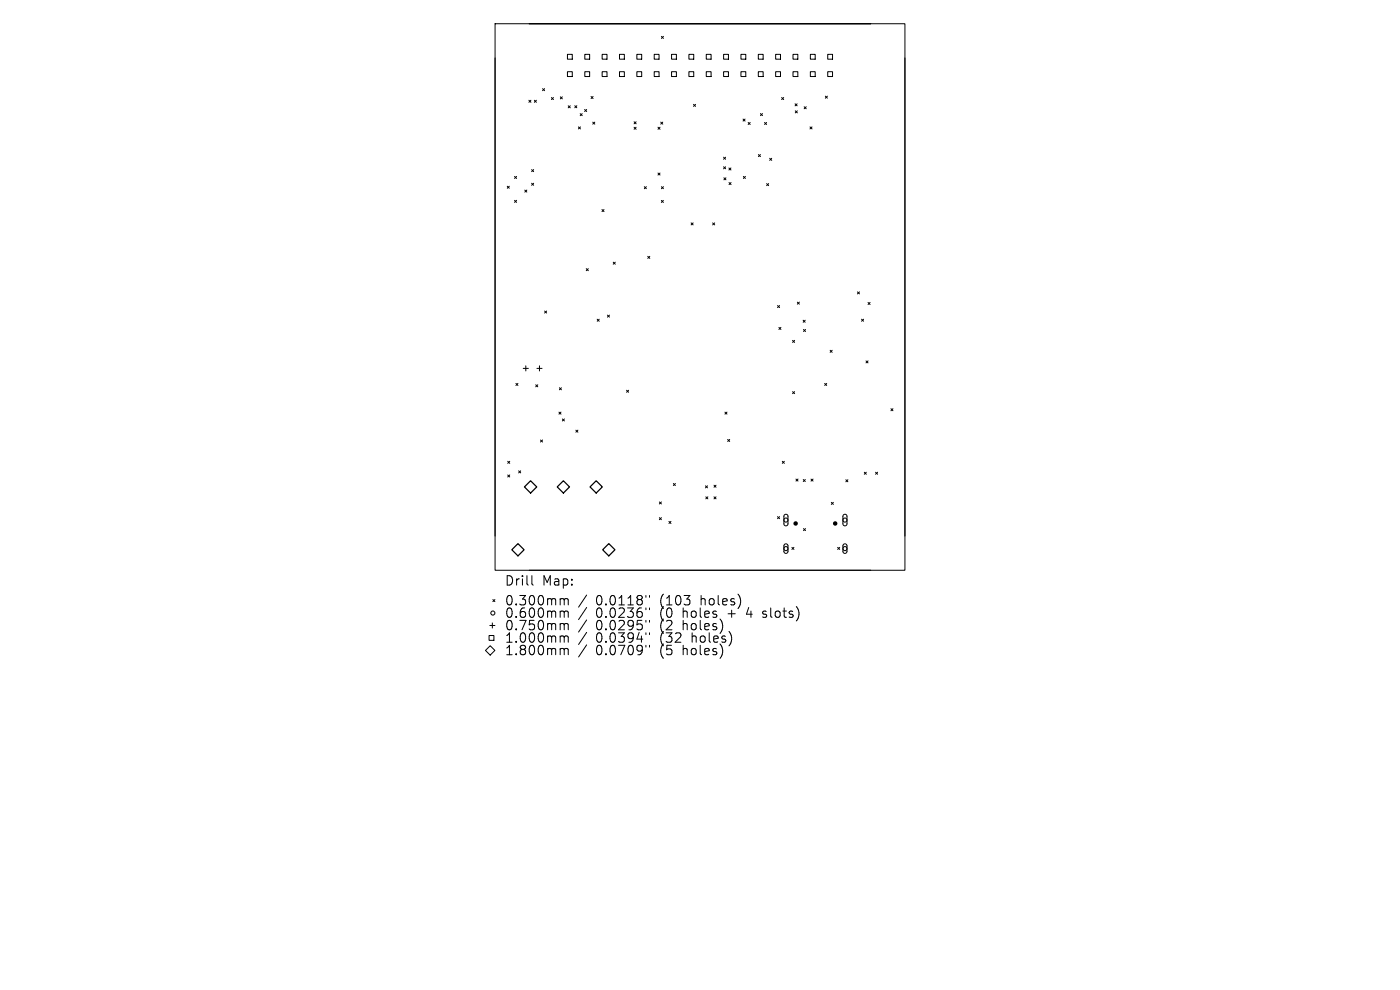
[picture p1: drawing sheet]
<svg xmlns="http://www.w3.org/2000/svg" width="297mm" height="210mm" viewBox="0 0 297 210" stroke-linecap="round" stroke-linejoin="round" font-family="sans-serif">
<defs><g id="words">
<g font-size="2.8">
<text x="107" y="124.5">Drill</text>
<text x="115" y="124.5">Map:</text>
<text x="107" y="128.7">0.300mm</text>
<text x="107" y="131.3">0.600mm</text>
<text x="126.4" y="128.7">0.0118&quot;</text>
<text x="126.4" y="131.3">0.0236&quot;</text>
<text x="140.2" y="128.7">(103</text>
<text x="140.2" y="131.3">(0</text>
<text x="145.1" y="131.3">holes</text>
<text x="148.9" y="128.7">holes)</text>
<text x="154.8" y="131.3">+</text>
<text x="159" y="131.3">4</text>
<text x="162.7" y="131.3">slots)</text>
<text x="107" y="134">0.750mm</text>
<text x="107" y="136.6">1.000mm</text>
<text x="126.4" y="134">0.0295&quot;</text>
<text x="126.4" y="136.6">0.0394&quot;</text>
<text x="140.2" y="134">(2</text>
<text x="140.2" y="136.6">(32</text>
<text x="145.1" y="134">holes)</text>
<text x="147" y="136.6">holes)</text>
<text x="107" y="139.3">1.800mm</text>
<text x="126.4" y="139.3">0.0709&quot;</text>
<text x="140.2" y="139.3">(5</text>
<text x="145.1" y="139.3">holes)</text>
</g>
</g></defs>
<g fill="none" stroke="#000" stroke-width=".21">
<path d="M105 5h87v116h-87zM105 12.3v101.4M112.3 5h72.4M115.1 18.8l.4 .4M115.5 18.8l-.4 .4M120.4 11.5h1v1.1h-1zM120.4 15.2h1v1h-1zM124.1 11.5h1v1.1h-1zM124.1 15.2h1v1h-1zM127.7 11.5h1.1v1.1h-1.1zM127.7 15.2h1.1v1h-1.1zM131.4 11.5h1v1.1h-1z"/>
<path d="M131.4 15.2h1v1h-1zM135.1 11.5h1v1.1h-1zM135.1 15.2h1v1h-1zM138.8 11.5h1v1.1h-1zM138.8 15.2h1v1h-1zM140.3 7.7l.4 .5M140.7 7.7l-.4 .5M142.5 11.5h1v1.1h-1zM142.5 15.2h1v1h-1zM146.1 11.5h1.1v1.1h-1.1zM146.1 15.2h1.1v1h-1.1zM149.8 11.5h1.1v1.1h-1.1z"/>
<path d="M149.8 15.2h1.1v1h-1.1zM153.5 11.5h1v1.1h-1zM153.5 15.2h1v1h-1zM157.2 11.5h1v1.1h-1zM157.2 15.2h1v1h-1zM160.9 11.5h1v1.1h-1zM160.9 15.2h1v1h-1zM164.6 11.5h1v1.1h-1zM164.6 15.2h1v1h-1zM168.2 11.5h1.1v1.1h-1.1zM168.2 15.2h1.1v1h-1.1zM171.9 11.5h1v1.1h-1z"/>
<path d="M171.9 15.2h1v1h-1zM175.6 11.5h1v1.1h-1zM175.6 15.2h1v1h-1zM192 12.3v101.4M107.6 39.5l.4 .4M108 39.5l-.4 .4M109.2 37.4l.4 .5M109.6 37.4l-.4 .5M112.2 21.3l.4 .4M112.6 21.3l-.4 .4M112.8 36l.4 .4M112.8 38.9l.4 .4"/>
<path d="M113.2 38.9l-.4 .4M113.2 36l-.4 .4M113.4 21.3l.4 .4M113.8 21.3l-.4 .4M117 20.7l.4 .4M117.4 20.7l-.4 .4M118.9 20.5l.4 .5M119.3 20.5l-.4 .5M120.5 22.4l.5 .5M121 22.4l-.5 .5M121.9 22.4l.5 .5M122.4 22.4l-.5 .5"/>
<path d="M122.7 26.9l.4 .5M123.1 24.1l.4 .4M123.1 26.9l-.4 .5M123.5 24.1l-.4 .4M124 23.2l.5 .5M124.5 23.2l-.5 .5M125.4 20.5l.4 .4M125.7 25.9l.5 .4M125.8 20.5l-.4 .4M126.2 25.9l-.5 .4M134.5 25.8l.5 .5M134.5 27l.5 .4"/>
<path d="M135 25.8l-.5 .5M135 27l-.5 .4M136.7 39.6l.4 .4M137.1 39.6l-.4 .4M139.6 27l.4 .4M139.6 36.7l.4 .4M140 36.7l-.4 .4M140 27l-.4 .4M140.2 25.9l.4 .4M140.3 39.6l.4 .4M140.6 25.9l-.4 .4M140.7 39.6l-.4 .4"/>
<path d="M147.1 22.1l.5 .5M147.6 22.1l-.5 .5M153.5 33.3l.4 .5M153.5 35.4l.4 .4M153.6 37.7l.4 .4M153.9 33.3l-.4 .5M153.9 35.4l-.4 .4M154 37.7l-.4 .4M154.6 35.6l.5 .5M154.7 38.7l.4 .5M155.1 35.6l-.5 .5M155.1 38.7l-.4 .5"/>
<path d="M157.6 25.3l.5 .4M157.7 37.4l.4 .5M158.1 25.3l-.5 .4M158.1 37.4l-.4 .5M158.7 26l.5 .4M159.2 26l-.5 .4M160.9 32.8l.4 .4M161.3 32.8l-.4 .4M161.3 24.1l.5 .4M161.8 24.1l-.5 .4M162.2 26l.4 .4M162.6 26l-.4 .4"/>
<path d="M162.6 38.9l.5 .5M163.1 38.9l-.5 .5M163.3 33.6l.4 .4M163.7 33.6l-.4 .4M165.8 20.7l.5 .4M166.3 20.7l-.5 .4M168.7 22l.4 .5M168.7 23.5l.5 .4M169.1 22l-.4 .5M169.2 23.5l-.5 .4M170.6 22.6l.4 .5M171 22.6l-.4 .5"/>
<path d="M171.8 26.9l.5 .5M172.3 26.9l-.5 .5M175.1 20.4l.4 .4M175.5 20.4l-.4 .4M109.2 42.5l.4 .4M109.6 42.5l-.4 .4M111.3 40.3l.5 .5M111.8 40.3l-.5 .5M124.4 57l.4 .4M124.8 57l-.4 .4M127.7 44.5l.4 .4M128.1 44.5l-.4 .4"/>
<path d="M130.1 55.6l.4 .4M130.5 55.6l-.4 .4M137.4 54.4l.4 .4M137.8 54.4l-.4 .4M140.3 42.5l.4 .4M140.7 42.5l-.4 .4M146.6 47.3l.5 .4M147.1 47.3l-.5 .4M151.2 47.3l.4 .4M151.6 47.3l-.4 .4M111 78.1h1.1M111.5 77.6v1.1"/>
<path d="M113.9 78.1h1.1M114.4 77.6v1.1M115.5 66l.5 .4M116 66l-.5 .4M126.7 67.7l.4 .4M127.1 67.7l-.4 .4M128.9 66.8l.4 .5M129.3 66.8l-.4 .5M164.9 64.8l.5 .4M165.2 69.5l.5 .4M165.4 64.8l-.5 .4M165.7 69.5l-.5 .4"/>
<path d="M168.1 72.2l.5 .4M168.6 72.2l-.5 .4M169.2 64.1l.4 .4M169.6 64.1l-.4 .4M170.4 67.9l.4 .5M170.5 69.9l.4 .4M170.8 67.9l-.4 .5M170.9 69.9l-.4 .4M176.1 74.3l.4 .4M176.5 74.3l-.4 .4M181.9 61.9l.4 .5M182.3 61.9l-.4 .5"/>
<path d="M182.8 67.7l.4 .4M183.2 67.7l-.4 .4M183.7 76.6l.5 .4M184.2 64.2l.4 .4M184.2 76.6l-.5 .4M184.6 64.2l-.4 .4M107.7 97.9l.4 .4M108.1 97.9l-.4 .4M109.4 81.3l.5 .5M109.9 81.3l-.5 .5M110 99.9l.5 .4M110.5 99.9l-.5 .4"/>
<path d="M113.6 81.6l.5 .5M114.1 81.6l-.5 .5M114.7 93.3l.4 .5M115.1 93.3l-.4 .5M118.6 87.4l.4 .5M118.7 82.3l.4 .4M119 87.4l-.4 .5M119.1 82.3l-.4 .4M119.3 88.9l.4 .4M119.7 88.9l-.4 .4M122.2 91.2l.4 .5M122.6 91.2l-.4 .5"/>
<path d="M132.9 82.8l.5 .4M133.4 82.8l-.5 .4M153.8 87.4l.4 .5M154.2 87.4l-.4 .5M154.4 93.2l.4 .5M154.8 93.2l-.4 .5M166 97.9l.4 .4M166.4 97.9l-.4 .4M168.1 83.1l.5 .4M168.6 83.1l-.5 .4M174.9 81.3l.5 .5M175.4 81.3l-.5 .5"/>
<path d="M189 86.7l.4 .4M189.4 86.7l-.4 .4M107.7 100.8l.4 .4M108.1 100.8l-.4 .4M139.9 106.5l.4 .4M139.9 109.8l.4 .4M140.3 106.5l-.4 .4M140.3 109.8l-.4 .4M141.9 110.6l.4 .4M142.3 110.6l-.4 .4M142.8 102.6l.5 .4M143.3 102.6l-.5 .4"/>
<path d="M149.7 103.1l.4 .4M149.7 105.4l.5 .4M150.1 103.1l-.4 .4M150.2 105.4l-.5 .4M151.5 102.9l.4 .5M151.5 105.4l.4 .4M151.9 102.9l-.4 .5M151.9 105.4l-.4 .4M164.9 109.6l.5 .4M165.4 109.6l-.5 .4M166.4 109.2l.4-.1 .4 .3v1.8l-.4 .3h-.3l-.2-.3v-1.7zM166.4 115.5l.4-.1 .4 .3v1.3l-.4 .4-.3-.1-.2-.3z"/>
<path d="M168 116.1l.4 .4M168.4 116.1l-.4 .4M168.9 101.6l.4 .5M169.3 101.6l-.4 .5M170.4 101.7l.4 .5M170.5 112.1l.4 .5M170.8 101.7l-.4 .5M170.9 112.1l-.4 .5M172 101.6l.5 .5M172.5 101.6l-.5 .5M176.4 106.6l.4 .4M176.8 106.6l-.4 .4"/>
<path d="M177.7 116.1l.4 .4M178.1 116.1l-.4 .4M178.9 109.2l.5-.1 .3 .3v1.8l-.4 .3h-.3l-.2-.3v-1.7zM178.9 115.5l.5-.1 .3 .3v1.3l-.4 .4-.3-.1-.2-.3zM179.4 101.8l.5 .4M179.9 101.8l-.5 .4M183.4 100.2l.4 .4M183.8 100.2l-.4 .4M185.7 100.2l.5 .4M186.2 100.2l-.5 .4M103 138l1-1 1 1-1 1zM103.8 134.8h1v1h-1z"/>
<path d="M103.9 132.7h1.1M104.4 132.1v1.1M104.6 127.2l.4 .4M105 127.2l-.4 .4M112.3 121h72.4M112.8 122.1v1.7l.3 .3M119.1 127l.5 .1 .1 .2M119.1 129.6h.3l.3 .3M119.1 132.3l.5 .1 .1 .2M119.1 134.9l.5 .1 .1 .2M119.1 137.6l.5 .1 .1 .1M119.7 127.3l.3-.3 .5 .1 .1 1.2"/>
<path d="M119.7 127.3v1M119.7 129.9v1.1M119.7 132.6v1M119.7 135.2v1M119.7 137.8v1.1M119.7 129.9l.3-.3 .5 .1 .1 1.3M119.7 132.6l.3-.3 .5 .1 .1 1.2M119.7 135.2l.3-.3 .5 .1 .1 1.2M119.7 137.8l.3-.2 .5 .1 .1 1.2M124.5 126.2l-1.8 2.6M124.5 128.9l-1.8 2.5M124.5 131.5l-1.8 2.6"/>
<path d="M124.5 134.1l-1.8 2.6M124.5 136.8l-1.8 2.6M137 126.3v.4M137 129v.3M137 131.6v.4M137 134.2v.4M137 136.9v.4M137.8 126.3v.4M137.8 129v.3M137.8 131.6v.4M137.8 134.2v.4M137.8 136.9v.4"/>
<path d="M161.8 130.9l.2 .1M161.9 129.7v.5"/>
<circle cx="166.7" cy="110.3" r=".43"/>
<circle cx="166.7" cy="116.4" r=".43"/>
<circle cx="179.3" cy="110.3" r=".43"/>
<circle cx="179.3" cy="116.4" r=".43"/>
<circle cx="104.6" cy="130" r=".43"/>
</g>
<g fill="#000">
<circle cx="168.8" cy="111" r=".47"/>
<circle cx="177.2" cy="111" r=".47"/>
</g>
<path d="M108.6 116.6l1.3-1.3 1.3 1.3-1.3 1.3zM111.3 103.3l1.3-1.3 1.3 1.3-1.3 1.3zM118.2 103.3l1.3-1.3 1.3 1.3-1.3 1.3zM125.2 103.3l1.3-1.3 1.3 1.3-1.3 1.3zM127.9 116.6l1.3-1.3 1.3 1.3-1.3 1.3z" fill="none" stroke="#000" stroke-width=".26"/>
<use href="#words"/>
</svg>
